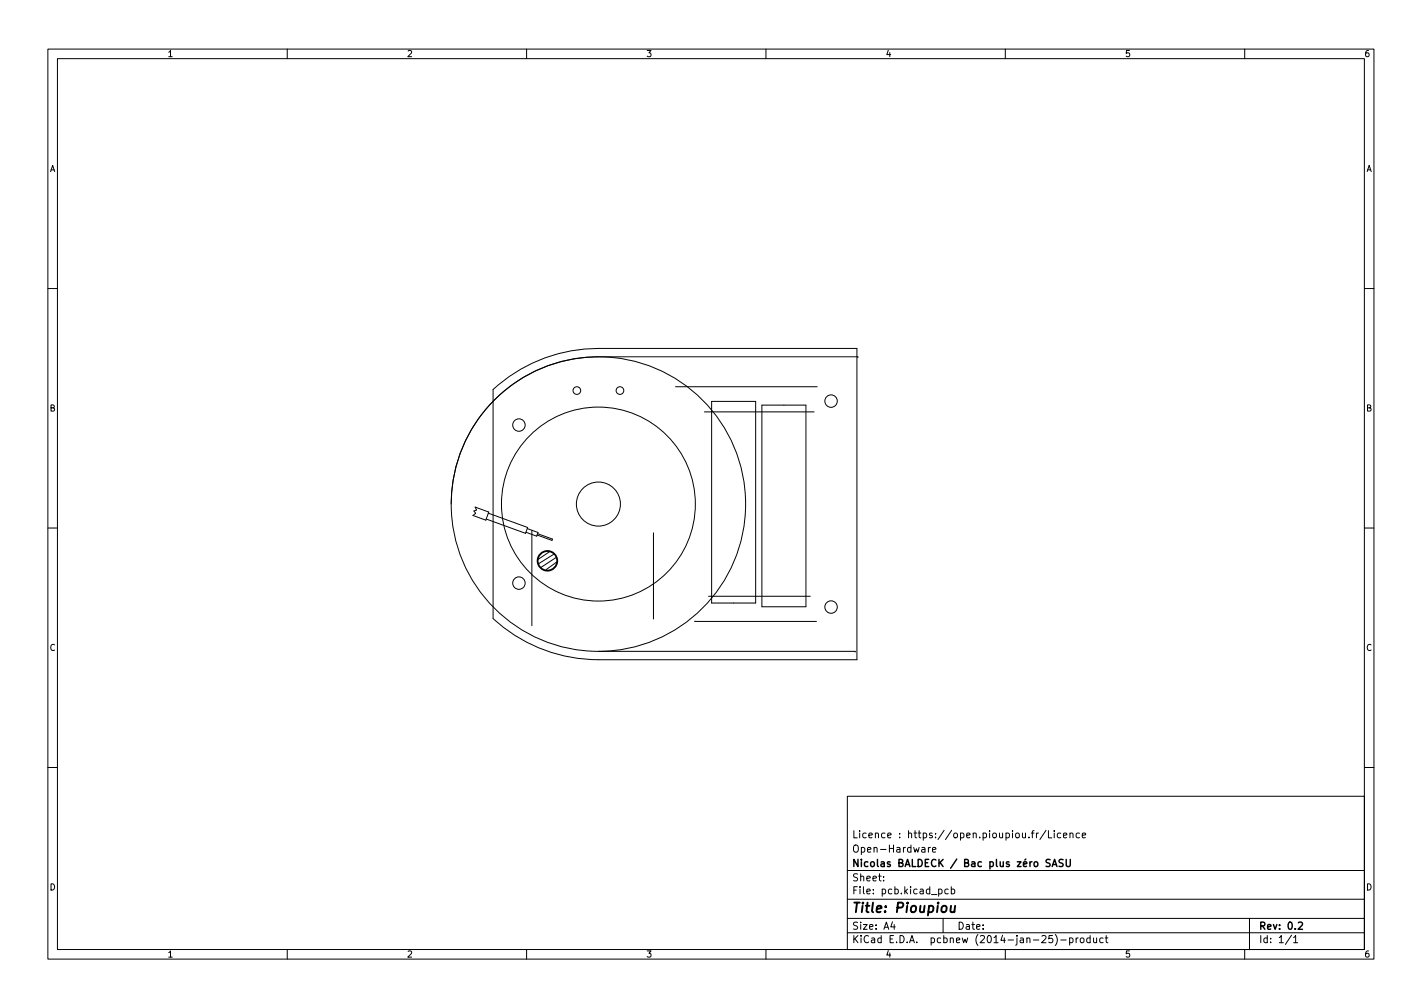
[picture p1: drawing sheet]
<svg xmlns="http://www.w3.org/2000/svg" width="297mm" height="210mm" viewBox="0 0 297 210" stroke-linecap="round" stroke-linejoin="round" font-family="sans-serif">
<defs><g id="words">
<text font-size="2.8" x="178" y="190.6">Title: Pioupiou</text>
<g font-size="2.1">
<text x="178" y="178">Open-Hardware</text>
<text x="178" y="175">Licence : https://open.pioupiou.fr/Licence</text>
<text x="178" y="184">Sheet:</text>
<text x="178" y="181">Nicolas BALDECK / Bac plus zéro SASU</text>
<text x="178" y="186.7">File: pcb.kicad_pcb</text>
<text x="178" y="196.9">KiCad E.D.A. pcbnew (2014-jan-25)-product</text>
<text x="178" y="194.1">Size: A4</text>
<text x="200" y="194.1">Date:</text>
<text x="263" y="194.1">Rev: 0.2</text>
<text x="263" y="196.9">Id: 1/1</text>
</g>
<g font-size="1.8">
<text x="35" y="11.9">1</text>
<text x="85" y="11.9">2</text>
<text x="135" y="11.9">3</text>
<text x="185" y="11.9">4</text>
<text x="235" y="11.9">5</text>
<text x="285" y="11.9">6</text>
<text x="10.3" y="35.9">A</text>
<text x="285.3" y="35.9">A</text>
<text x="10.3" y="85.9">B</text>
<text x="285.3" y="85.9">B</text>
<text x="10.3" y="135.9">C</text>
<text x="285.3" y="135.9">C</text>
<text x="10.3" y="185.9">D</text>
<text x="285.3" y="185.9">D</text>
<text x="35" y="199.9">1</text>
<text x="85" y="199.9">2</text>
<text x="135" y="199.9">3</text>
<text x="185" y="199.9">4</text>
<text x="235" y="199.9">5</text>
<text x="285" y="199.9">6</text>
</g>
</g></defs>
<g fill="none" stroke="#000" stroke-width=".21">
<path d="M10 10.2h277v190.1h-277zM12 12.2h273v186.1h-273zM60 10.2v2M110 10.2v2M160 10.2v2M210 10.2v2M260 10.2v2M10 60.2h2M179.2 74.6v-.1h-54.2a30.7 30.7 0 0 0-30.7 30.7M285 60.2h2M141.1 80.7h29.6M147.2 86h22.8"/>
<path d="M148.6 83.8h9.3v42.1h-9.3zM159.2 84.6h9.1v42.1h-9.1zM10 110.2h2M99.3 105.9l2.8 1-.6 1.7-2.7-1 .6-.4-.4-.5 .5-.2zM102 107.1l8.2 3-.4 1.3-8.2-3M110.1 110.4l2.3 .8-.3 .8-2.2-.9M111.1 110.7v19.9M112.3 111.4l3.1 1.2-.1 .2-3.1-1.1M114.8 115.2l-2.4 1.6M115.8 115.6l-3.3 2.1M116.2 116.4l-3.3 2.1M116.3 117.3l-2.2 1.7"/>
<path d="M136.5 111.2v18M285 110.2h2M103 129.1v-47.8a32.5 32.5 0 0 1 22-8.6h54v65h-54a32.5 32.5 0 0 1-22-8.5M125 136h53.6v.1M145.2 129.7h25.4M148 124.5h21.3M10 160.2h2M177 166.3h108v32h-108zM193.9 176.9v1M194.4 176.9l-.5 .3M194.8 177.4l.7-.1-.1-.3-.4-.1-.2 .2 .1 .8h.5M216.9 173.9l-.4 .3"/>
<path d="M218.5 173.4l-1.3 1.9M219 173.4v1.5h.7M220.2 173.4v.2M220.2 173.9v1M221.6 174l-.5-.1-.2 .3 .1 .7h.6M222.1 174.4l.8-.1-.1-.3-.4-.1-.3 .2 .1 .8h.6M223.5 174.1l.2-.2 .4 .1v.9M223.5 173.9v1M225.5 174l-.4-.1-.3 .3 .1 .7h.6M226.1 174.4l.7-.1-.1-.3-.4-.1-.2 .2v.8h.6M285 160.2h2M60 198.3v2"/>
<path d="M110 198.3v2M160 198.3v2M177 194.8h108M177 191.8h108M177 187.8h108M177 181.8h108M184.6 183.8v.1M184.6 183v.1M186.4 192.5l-.3 1h.9M186.8 193v1M196.1 185.7l.4-.1 .3 .3-.2 .7h-.5M197 191.8v3"/>
<path d="M198.1 185.7l-.5-.1-.2 .3 .1 .7h.6M198.7 185.7l.4-.1 .3 .3-.1 .7h-.6M198.7 185.1v1.5M210 198.3v2M220.4 195.1a1.72 1.72 0 0 1 0 2.3M221.6 196.3h1.1M223.4 195.9l.5-.1 .2 .3-.1 .7h-.6M223.4 195.8v1.5M224.8 195.8v1M225.2 195.8l-.4 .3M225.8 195.9l.3-.1 .3 .3v.4l-.3 .3h-.3l-.2-.3zM227.7 195.9l-.4-.1-.3 .3 .1 .7h.6"/>
<path d="M227.7 195.3v1.5M228.4 195.8l.1 1h.4l.2-.1M229.1 195.8v1M230.4 195.9l-.4-.1-.3 .3 .2 .7h.5M230.9 195.8h.5M231.1 195.3v1.3l.3 .2M260 198.3v2M261 191.8v6.5M269.8 195.3l-1.3 1.9M270.2 195.8l.4-.5v1.5M270.2 196.8h.9"/>
<circle cx="108.4" cy="88.7" r="1.3"/>
<circle cx="120.5" cy="81.5" r=".8"/>
<circle cx="129.5" cy="81.5" r=".8"/>
<circle cx="173.6" cy="83.7" r="1.3"/>
<circle cx="125" cy="105.2" r="30.7"/>
<circle cx="125" cy="105.2" r="20.2"/>
<circle cx="125" cy="105.2" r="4.6"/>
<circle cx="108.4" cy="121.7" r="1.3"/>
<circle cx="173.6" cy="126.7" r="1.3"/>
</g>
<path d="M219.4 179.5l-.6-.1-.3 .3 .1 .4 .7 .3v.4l-.2 .1h-.6M222.1 179.5l-.6-.1-.2 .2v.4l.6 .3 .2 .3-.3 .3h-.6M222.7 179.4v1.2l.3 .3h.4l.2-.3v-1.2M219.8 180.9l.5-1.5 .5 1.5M219.9 180.5h.7M271.2 192.7l.6-.2 .3 .5-1 1h1" fill="none" stroke="#000" stroke-width=".3"/>
<path d="M198.7 189.1l-.1 1.3 .5 .1 .3-.2M199.5 189.1l-.2 1.4" fill="none" stroke="#000" stroke-width=".4"/>
<circle cx="114.4" cy="117.1" r="2.05" fill="none" stroke="#000" stroke-width=".38"/>
<use href="#words"/>
</svg>
